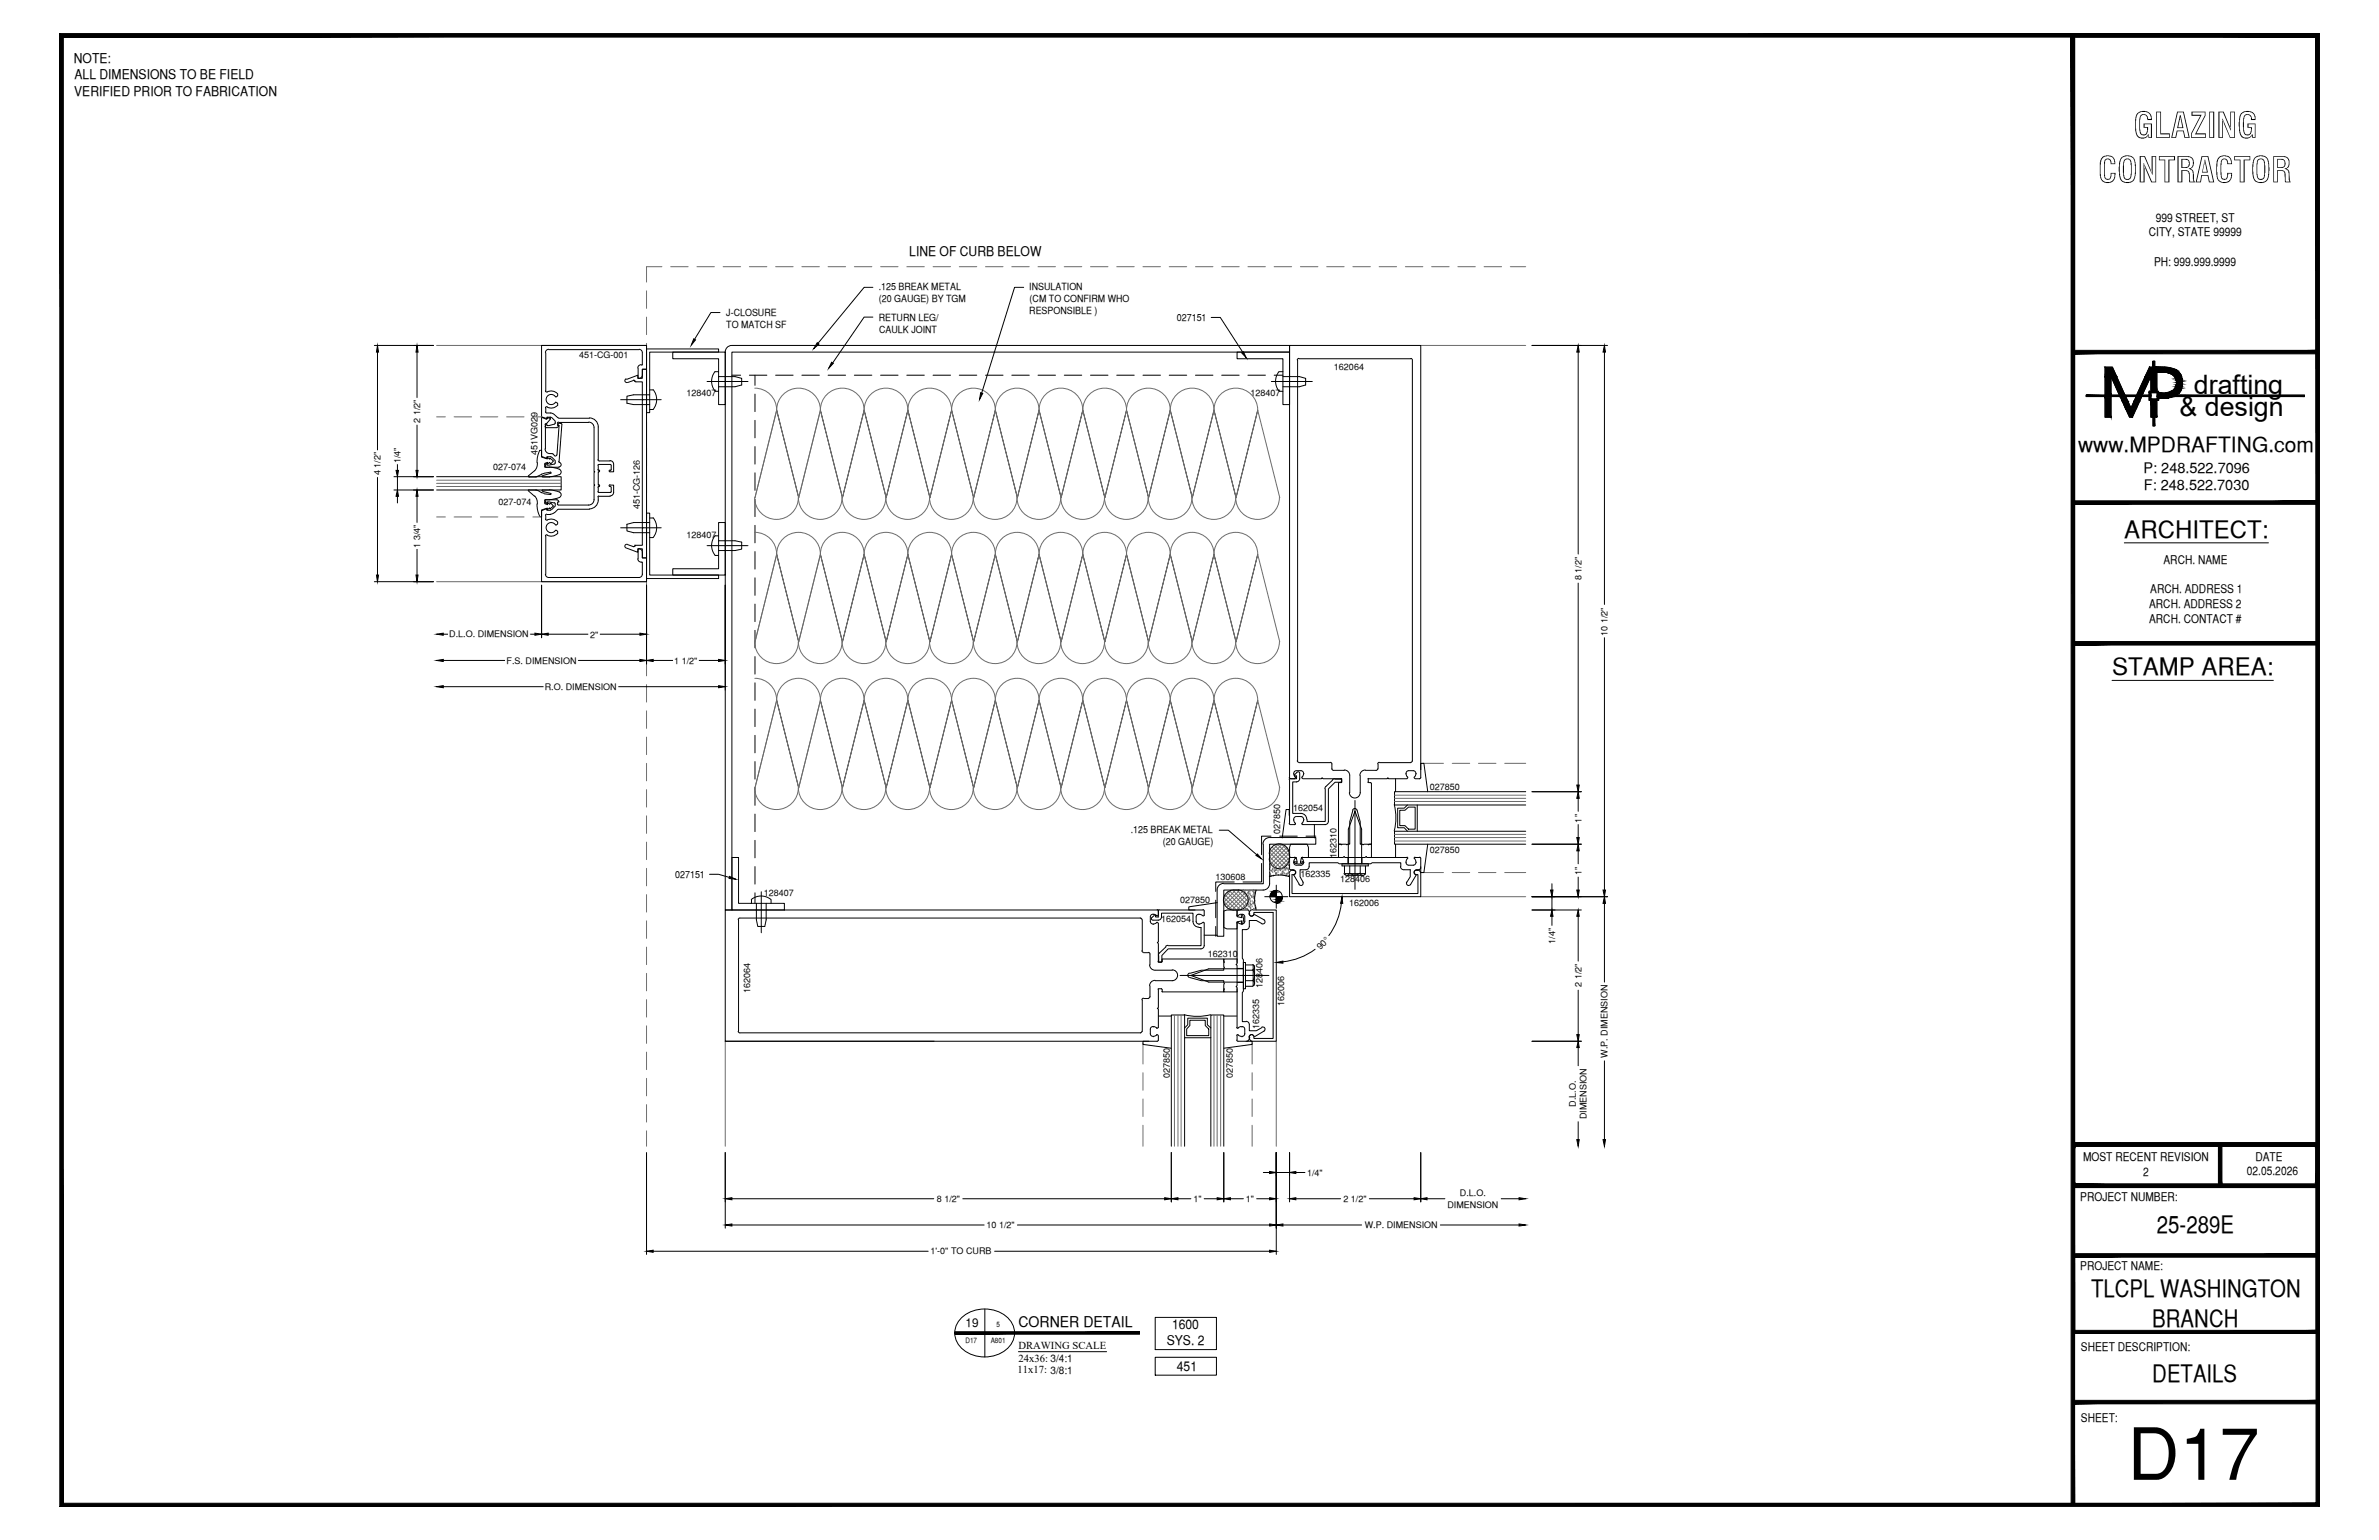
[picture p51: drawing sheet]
<svg xmlns="http://www.w3.org/2000/svg" width="432mm" height="279mm" viewBox="0 0 432 279" stroke-linecap="round" stroke-linejoin="round" font-family="sans-serif">
<defs><g id="words">
<text font-size="13.1" x="386.1" y="268.5">D17</text>
<g font-size="6.3">
<text x="387.2" y="25">GLAZING</text>
<text x="380.8" y="33.1">CONTRACTOR</text>
</g>
<g font-size="4.9">
<text x="398.2" y="71.5">drafting</text>
<text x="395.6" y="75.5">&amp; design</text>
</g>
<g font-size="4.4">
<text x="385.6" y="97.5">ARCHITECT:</text>
<text x="383.3" y="122.5">STAMP AREA:</text>
<text x="391.5" y="223.7">25-289E</text>
<text x="379.5" y="235.4">TLCPL WASHINGTON</text>
<text x="390.7" y="240.7">BRANCH</text>
<text x="390.7" y="250.7">DETAILS</text>
</g>
<text font-size="3.8" x="377.2" y="82">www.MPDRAFTING.com</text>
<text font-size="2.7" x="184.8" y="240.7">CORNER DETAIL</text>
<g font-size="2.6">
<text x="389.1" y="85.8">P: 248.522.7096</text>
<text x="389.1" y="89">F: 248.522.7030</text>
</g>
<g font-size="2.4">
<text x="13.4" y="11.4">NOTE:</text>
<text x="13.5" y="17.4">VERIFIED PRIOR TO FABRICATION</text>
<text x="13.5" y="14.4">ALL DIMENSIONS TO BE FIELD</text>
<text x="165" y="46.4">LINE OF CURB BELOW</text>
<text x="211.8" y="244.1">SYS. 2</text>
<text x="212.7" y="241.1">1600</text>
<text x="213.6" y="248.7">451</text>
</g>
<g font-size="2.2">
<text x="391.3" y="40.2">999 STREET, ST</text>
<text x="390" y="42.9">CITY, STATE 99999</text>
<text x="391" y="48.2">PH: 999.999.9999</text>
<text x="390.3" y="107.6">ARCH. ADDRESS 1</text>
<text x="392.7" y="102.3">ARCH. NAME</text>
<text x="390.1" y="110.3">ARCH. ADDRESS 2</text>
<text x="390.1" y="113">ARCH. CONTACT #</text>
<text x="378.1" y="210.6">MOST RECENT REVISION</text>
<text x="389" y="213.3">2</text>
<text x="407.8" y="213.2">02.05.2026</text>
<text x="409.4" y="210.6">DATE</text>
<text x="377.6" y="217.8">PROJECT NUMBER:</text>
<text x="377.6" y="230.4">PROJECT NAME:</text>
<text x="175.3" y="240.8">19</text>
<text x="377.7" y="245.2">SHEET DESCRIPTION:</text>
<text x="377.7" y="257.9">SHEET:</text>
</g>
<g font-size="1.9">
<text x="184.8" y="244.8">DRAWING SCALE</text>
<text x="184.7" y="249.2">11x17: 3/8:1</text>
<text x="184.8" y="247">24x36: 3/4:1</text>
</g>
<g font-size="1.8">
<text x="159.5" y="52.6">.125 BREAK METAL</text>
<text x="186.8" y="52.6">INSULATION</text>
<text x="131.8" y="57.3">J-CLOSURE</text>
<text x="131.8" y="59.6">TO MATCH SF</text>
<text x="159.5" y="58.2">RETURN LEG/</text>
<text x="159.5" y="54.8">(20 GAUGE) BY TGM</text>
<text x="186.8" y="57">RESPONSIBLE )</text>
<text x="186.9" y="54.8">(CM TO CONFIRM WHO</text>
<text x="213.6" y="58.2">027151</text>
<text x="159.6" y="60.4">CAULK JOINT</text>
<text x="205.2" y="151.1">.125 BREAK METAL</text>
<text x="211.1" y="153.3">(20 GAUGE)</text>
<text x="122.6" y="159.3">027151</text>
</g>
<g font-size="1.6">
<text x="105.1" y="65">451-CG-001</text>
<text x="124.6" y="71.8">128407</text>
<text x="226.9" y="71.8">128407</text>
<text x="242.1" y="67.1">162064</text>
<text x="76.3" y="76.7" transform="rotate(-90 76.3 76.7)">2 1/2&quot;</text>
<text x="97.5" y="82.5" transform="rotate(-90 97.5 82.5)">451VG029</text>
<text x="69.1" y="86.2" transform="rotate(-90 69.1 86.2)">4 1/2&quot;</text>
<text x="72.7" y="84" transform="rotate(-90 72.7 84)">1/4&quot;</text>
<text x="89.5" y="85.3">027-074</text>
<text x="90.5" y="91.7">027-074</text>
<text x="116.1" y="92.4" transform="rotate(-90 116.1 92.4)">451-CG-126</text>
<text x="76.3" y="99.4" transform="rotate(-90 76.3 99.4)">1 3/4&quot;</text>
<text x="124.6" y="97.6">128407</text>
<text x="287" y="105.3" transform="rotate(-90 287 105.3)">8 1/2&quot;</text>
<text x="81.5" y="115.6">D.L.O. DIMENSION</text>
<text x="107.1" y="115.7">2&quot;</text>
<text x="291.8" y="115.3" transform="rotate(-90 291.8 115.3)">10 1/2&quot;</text>
<text x="91.9" y="120.4">F.S. DIMENSION</text>
<text x="98.9" y="125.2">R.O. DIMENSION</text>
<text x="122.4" y="120.4">1 1/2&quot;</text>
<text x="259.5" y="143.3">027850</text>
<text x="234.7" y="147.1">162054</text>
<text x="287" y="149.2" transform="rotate(-90 287 149.2)">1&quot;</text>
<text x="232.3" y="151.3" transform="rotate(-90 232.3 151.3)">027850</text>
<text x="242.6" y="155.6" transform="rotate(-90 242.6 155.6)">162310</text>
<text x="259.5" y="154.7">027850</text>
<text x="220.6" y="159.7">130608</text>
<text x="236" y="159.2">162335</text>
<text x="243.3" y="160.1">128406</text>
<text x="287" y="158.8" transform="rotate(-90 287 158.8)">1&quot;</text>
<text x="138.6" y="162.6">128407</text>
<text x="210.8" y="167.3">162054</text>
<text x="214.2" y="163.9">027850</text>
<text x="244.9" y="164.3">162006</text>
<text x="219.2" y="173.7">162310</text>
<text x="239.6" y="172.4" transform="rotate(-45 239.6 172.4)">90°</text>
<text x="282.3" y="171.3" transform="rotate(-90 282.3 171.3)">1/4&quot;</text>
<text x="229.2" y="179.3" transform="rotate(-90 229.2 179.3)">128406</text>
<text x="287" y="179.1" transform="rotate(-90 287 179.1)">2 1/2&quot;</text>
<text x="136.1" y="180.2" transform="rotate(-90 136.1 180.2)">162064</text>
<text x="233.1" y="182.6" transform="rotate(-90 233.1 182.6)">162006</text>
<text x="228.5" y="186.7" transform="rotate(-90 228.5 186.7)">162335</text>
<text x="291.8" y="191.9" transform="rotate(-90 291.8 191.9)">W.P. DIMENSION</text>
<text x="212.3" y="195.5" transform="rotate(-90 212.3 195.5)">027850</text>
<text x="223.8" y="195.5" transform="rotate(-90 223.8 195.5)">027850</text>
<text x="286" y="200.8" transform="rotate(-90 286 200.8)">D.L.O.</text>
<text x="288" y="203.1" transform="rotate(-90 288 203.1)">DIMENSION</text>
<text x="237.2" y="213.3">1/4&quot;</text>
<text x="170.1" y="218.1">8 1/2&quot;</text>
<text x="216.6" y="218.1">1&quot;</text>
<text x="226.1" y="218.1">1&quot;</text>
<text x="243.8" y="218.1">2 1/2&quot;</text>
<text x="262.7" y="219.1">DIMENSION</text>
<text x="265" y="217">D.L.O.</text>
<text x="168.9" y="227.6">1'-0&quot; TO CURB</text>
<text x="179.1" y="222.8">10 1/2&quot;</text>
<text x="247.7" y="222.8">W.P. DIMENSION</text>
</g>
<g font-size="1.3">
<text x="175.3" y="243.7">D17</text>
<text x="179.8" y="243.7">A801</text>
<text x="180.8" y="240.8">5</text>
</g>
</g></defs>
<!-- layer: LIGHT_1 -->
<g fill="none" stroke="#6c6c6c" stroke-width=".18">
<path d="M117.3 52.8v3.1M117.3 57.5v3.2M120.1 48.4h-2.8v2.8M121.7 48.4h3.2M126.5 48.4h3.2M131.3 48.4h3.1M136 48.4h3.2M140.8 48.4h3.2M145.5 48.4h3.2M150.3 48.4h3.2M155.1 48.4h3.1M159.8 48.4h3.2"/>
<path d="M164.6 48.4h3.2M169.4 48.4h3.1M174.1 48.4h3.2M178.9 48.4h3.2M183.6 48.4h3.2M188.4 48.4h3.2M193.2 48.4h3.1M197.9 48.4h3.2M202.7 48.4h3.2M207.5 48.4h3.1M212.2 48.4h3.2M217 48.4h3.2"/>
<path d="M221.7 48.4h3.2M226.5 48.4h3.2M231.3 48.4h3.1M236 48.4h3.2M240.8 48.4h3.2M245.6 48.4h3.1M250.3 48.4h3.2M255.1 48.4h3.2M259.8 48.4h3.2M264.6 48.4h3.2M269.4 48.4h3.1M274.1 48.4h2.8"/>
<path d="M79.2 62.7h38.1v42.8h-38.1M79.2 75.6h1.6M82.4 75.6h3.2M87.2 75.6h3.2M91.9 75.6h3.2M96.7 75.6h1.6M117.3 62.3v3.2M117.3 67.1v3.1M117.3 71.8v3.2M117.3 76.6v3.2M257.9 62.7h19M79.2 93.8h1.6"/>
<path d="M82.4 93.8h3.2M87.2 93.8h3.2M91.9 93.8h3.2M96.7 93.8h1.6M117.3 81.3v3.2M117.3 86.1v3.2M117.3 90.9v3.1M117.3 95.6v3.2M117.3 100.4v3.2M117.3 105.2v3.1M117.3 109.9v3.2M117.3 114.7v3.2"/>
<path d="M117.3 119.4v3.2M117.3 124.2v3.2M117.3 129v3.1M117.3 133.7v3.2M117.3 138.5v3.2M258.3 138.5h3.7M263.6 138.5h3.2M268.4 138.5h3.1M273.1 138.5h3.8M117.3 143.3v3.1M117.3 148v3.2M117.3 152.8v3.2"/>
<path d="M117.3 157.5v3.2M258.3 158.3h3.7M263.6 158.3h3.2M268.4 158.3h3.1M273.1 158.3h3.8M117.3 162.3v3.2M117.3 167.1v3.1M117.3 171.8v3.2M117.3 176.6v3.2M257.9 162.7h19M117.3 181.4v3.1M117.3 186.1v3.2"/>
<path d="M117.3 190.9v3.2M117.3 195.6v3.2M131.6 188.9v19.1M207.5 189.3v3.7M207.5 194.6v3.2M207.5 199.4v3.2M227.3 189.3v3.7M227.3 194.6v3.2M227.3 199.4v3.2M231.6 188.9v19.1M117.3 200.4v3.2M117.3 205.2v2.8"/>
<path d="M207.5 204.2v3.8M227.3 204.2v3.8"/>
</g>
<!-- layer: FASTENERS -->
<g fill="none" stroke="#000" stroke-width=".18">
<path d="M112.6 72.5h7.4M117.9 71.6h-2.9l-1.2 .3v1.3l1.2 .2h2.9M117.9 70.7h.7M118.6 70.7a2.83 2.83 0 0 1 0 3.6h-.7M128.3 69.2h7.5M129.8 67.4h.6M129.8 71h.6M129.8 67.4a2.83 2.83 0 0 0 0 3.6M130.4 68.3h3l1.2 .3v1.2l-1.2 .4h-3M230.8 69.2h7.4M232.2 67.4a2.83 2.83 0 0 0 0 3.6M232.2 67.4h.7"/>
<path d="M232.2 71h.7M232.9 68.3h2.9l1.2 .3v1.2l-1.2 .4h-2.9M112.6 95.8h7.4M117.9 94.8h-2.9l-1.2 .3v1.2l1.2 .3h2.9M117.9 94h.7M118.6 93.9a2.83 2.83 0 0 1 0 3.6h-.7M128.3 99h7.5M130.4 98.1h3l1.2 .3v1.2l-1.2 .3h-3M130.4 97.2h-.6a2.83 2.83 0 0 0 0 3.6M129.8 100.8h.6M229 156.7v3.3h-3.4M230.7 151.7h-1.7v3.4"/>
<path d="M232.3 151.7h3.2M237 151.7h1.8M243.9 158.5a.54 .54 0 0 0 .5 .3 .54 .54 0 0 0 .5-.3M244 157.1v1.3M244.2 158.7v-.2h3.5v.2M244.5 158.8h2.9M244.7 155.6v1.1M244.7 156.7v-6.3l1.2-3.2 1.2 3.2v6.3M244.9 158.4a1.56 1.56 0 0 0 2 0M245 157.1v1.3M245.9 145.2v16.2M246.9 158.5a.54 .54 0 0 0 .5 .3 .54 .54 0 0 0 .5-.3"/>
<path d="M246.9 157.1v1.3M247.2 155.6v1.1M247.8 157.1v1.3M248.3 156.7v.4h-4.7M136.4 163.2a2.83 2.83 0 0 1 3.5 0M136.4 163.3v.6M137.3 163.9v3l.2 1.2h1.3l.3-1.2v-3M138.2 161.8v7.4M140 163.3v.6M214.2 177h16.1M220.7 163.3v3.2M220.7 168.1v1.8"/>
<path d="M224 160h-3.3v1.7M225.7 175.8h-6.3l-3.2 1.2 3.2 1.2h6.3M225.7 174.6h.4v4.8h-.4M226.1 178.9h1.3M226.1 175.1h1.3M226.1 176h1.3M226.1 177.9h1.3M227.4 177.9a.54 .54 0 0 1 .3 .5 .54 .54 0 0 1-.3 .5M227.4 175a.54 .54 0 0 1 .3 .5 .54 .54 0 0 1-.3 .5 1.56 1.56 0 0 1 0 1.9M227.6 175.2h-.1v3.6h.1M227.7 175.5v2.9"/>
</g>
<!-- layer: MEDIUM_2 -->
<g fill="none" stroke="#000" stroke-width=".18">
<path d="M132.8 68.1h1.6M136 68.1h3.2M137 68.1v1.8M137 71.5v3.2M137 76.3v3.1M140.8 68.1h3.2M145.5 68.1h3.2M150.3 68.1h3.2M155.1 68.1h3.1M159.8 68.1h3.2M164.6 68.1h3.2M169.4 68.1h3.1"/>
<path d="M174.1 68.1h3.2M178.9 68.1h3.2M183.6 68.1h3.2M188.4 68.1h3.2M193.2 68.1h3.1M197.9 68.1h3.2M202.7 68.1h3.2M207.5 68.1h3.1M212.2 68.1h3.2M217 68.1h3.2M221.7 68.1h3.2M224.5 63.9h9.6v9.5h-1.2v-8.3h-8.4z"/>
<path d="M226.5 68.1h3.2M231.3 68.1h1.6M137 81v3.2M137 85.8v3.2M137 90.6v3.1M137 95.3v3.2M137 100.1v3.2M137 104.8v3.2M137 109.6v3.2M137 114.4v3.1M137 119.1v3.2M137 123.9v3.2"/>
<path d="M137 128.7v3.1M137 133.4v3.2M137 138.2v3.2M132.8 155.6h1.2v8.3h8.4v1.2h-9.6zM137 142.9v3.2M137 147.7v3.2M137 152.5v3.1M137 157.2v3.2M229.2 153.1a1.17 1.17 0 0 1 1.2-1.1h8.4v1.2h-8.4v7.1M229.3 153.2v7.1h-7.2M137 162v1.9M209.5 166.1l-.5 .5 .1 .3a1.72 1.72 0 0 0 1.5-.1l.2-.5v-.6h5.7v1.5"/>
<path d="M210.2 165.3v1.1h-.5v-.3l-.2-.1M210.2 174.3l.3 .3M210.3 173.4v1M210.4 165l-.2 .3M210.4 172.9l-.2 .4M210.4 165.1h8M210.9 174.3l-.1 .2-.3 .1M211.6 171.8l-1.2 1.1M212 171.5l-.4 .2M216.5 167.2a1.05 1.05 0 0 0 1.1 1M217.1 167.2l.1 .2 .4 .2M217.6 165.9l-.4 .2-.1 1.1"/>
<path d="M217.6 168.3h.4M217.6 167.7h.1M217.6 165.9h.1M217.6 165.9l.7 .2M218 172.1h-6l-1.1 1.3v1M218.3 167.4l-.7 .2M218.3 167.4l.2-.1 .1 .2M218.3 165l.3 .3M218.6 165.3l-.1 .8h-.2M222.1 160.3a1.17 1.17 0 0 0-1.2 1.1M230.4 160.3a1.18 1.18 0 0 1-1.1 1.2h-7.2v8.4h-1.2v-8.4M184.8 245.2h16.1"/>
</g>
<!-- layer: BRAKE METAL -->
<path d="M117.3 63.3h13.1v.6h-12.5v11h-.6zM122.1 63.9h9.5v9.5h-1.2v-8.3h-8.3zM132.8 62.7a1.17 1.17 0 0 0-1.2 1.1M132.8 62.7h101.3v1.2h-101.3v101.2h-1.2v-101.2M117.3 93.1h.6v11.2h12.5v.7h-13.1zM130.4 94.8h1.2v9.5h-9.5v-1.1h8.3z" fill="none" stroke="#000" stroke-width=".18"/>
<!-- layer: R-SWTS-DET1 -->
<path d="M243.6 156.7h4.7M224.5 175.7h1.2M224.5 178.2h1.2M225.7 174.6v4.8M131.6 188.9h37.9" fill="none" stroke="#000" stroke-width=".18"/>
<!-- layer: GASKETS -->
<g fill="none" stroke="#000" stroke-width=".18">
<path d="M95.9 86.3v.2l.1 .1h1.3M96 89.2l1 .8M96 88.8l-.1 .1v.2M96.1 88.9h1.2M97 85.4l-1.1 .9M97 90a1.81 1.81 0 0 1 .5 1.5M97.3 88.9l.4 .2M97.5 91.5v.9l.5 1.3M97.5 83.9v-.9l.3-.9 .2-.4h.3v1.2l1 .3 .1-.2 .4 .3v-.2l.7 .5-.6 .6-.1-.3-.4 .3v-.3l-.5 .2v.7h.9M97.5 83.9a1.81 1.81 0 0 1-.5 1.5M97.7 86.3l-.4 .2M97.7 89l.6 .4"/>
<path d="M98.3 89.3l.5 .2M98.4 86.3l.1 .2M98.5 89.2l1.5 .3M98.5 86.6h1.3M98.8 85.9l-1.1 .5M98.8 89.6l1.1 .1M99.7 84.7l1.5 .3a.66 .66 0 0 1 .6 .8l-.7 .4-1.4 .3M99.8 90.7h-.9v.7l.5 .2v-.4l.4 .3 .1-.3 .6 .6-.7 .5v-.2l-.4 .4-.1-.3-1 .3v1.3l-.3-.1M99.8 88.9h-1.3l-.1 .2M99.8 88.9l1.8 .4M99.9 85.7l.1 .1M99.9 85.7l-1.1 .2"/>
<path d="M100 89.6l-.1 .1M100 85.9l-1.5 .4M101.5 89.3a.54 .54 0 0 1 .4 .5 .54 .54 0 0 1-.4 .5l-1.8 .4M257.9 139.6v-1.1h.5l.7 5.1M234 148v-1.1h-.6l-.7 5.1M234.9 156.6l.9 .2 .7-.2M236.4 156.3l.1 .1v.1M236.5 156.3l-.5 .2 .2-.9h1.3v-1.9l-.3-.5h-2.9l-.2 .5v1.9h1.2l.2 .9-.5-.2-.1 .1 .1 .1M238.6 149.6v2.4M243.5 153.2h-.5v2.4h.5M248.3 153.2h.6v2.4h-.6M253.3 141.3v2.3"/>
<path d="M253.3 153.2v2.4M259.1 153.2l-.7 5.1h-.5v-1.1M218.6 169.7h2.3M220.9 163.8l-5.1 .7v.6h1.1M222.1 174.6v-.6h2.4v.6M222.1 179.4v.6h2.4v-.6M225.3 166.1l.1 .4-.9-.2v-1.2h-1.8l-.6 .2v3l.6 .2h1.8v-1.2l.9-.2-.1 .4M225.3 167.5l.1 .1 .1-.1M225.5 166l-.1-.1-.1 .1M225.6 166.1l.1 .7-.1 .8M208.5 188.9h-1v.6l5.1 .7M210.2 184.3h2.4"/>
<path d="M222.1 184.3h2.4M226.2 188.9h1.1v.6l-5.2 .7"/>
</g>
<!-- layer: Extrusions -->
<g fill="none" stroke="#000" stroke-width=".18">
<path d="M235.5 65.3v72.7M235.7 65l-.2 .3M235.8 65.1h20.3M256.1 65l.2 .3M256.3 65.3v72.7l-.2 .3M235.5 138l.2 .3M235.8 138.4h5.7M241.5 138.3l.2 .3M241.7 138.6v.9M241.7 139.5l.3 .3M242.1 139.8h1.9M244 139.7a.98 .98 0 0 1 1 1"/>
<path d="M247.8 139.7a.98 .98 0 0 0-1 1M250.1 139.5l-.3 .3h-2M250.1 138.6v.9M250.3 138.3l-.2 .3M250.4 138.4h5.7M256.5 139.8l.2 .1 .3 .4M256.5 139.8l-1.1 .1-.2 .4M234 141.1l.2 .2h.8M234.1 141.1v-78.4h23.8v78.4l-.2 .2M234.1 158.5v4.2h23.8v-4.2M234.6 157.9a.6 .6 0 0 0-.6 .6M234.6 157.9h.2"/>
<path d="M234.8 157.9a.41 .41 0 0 1 .4 .4 .41 .41 0 0 1-.4 .4M234.8 140.4l.3 .6M234.8 140.3l.3-.4 1.1-.1 .3 .3 .1 .2M235.1 141v.1l-.1 .1M236.3 141v.1l.1 .1M236.5 141.3h3.3l.2-.2 .2 .2h3.3M236.6 140.4l-.3 .6M236.7 140.3v.1M243 142.1v11.1h.3l.2 .1 .1-.1h.7l.2 .1 .1-.1h.4v-4.1l.6-2.1M243 142v.1M243.4 141.2l.1 .1M243.5 141.9l-.4 .1"/>
<path d="M243.5 141.4v.5M244.9 143.8a.98 .98 0 0 0 1 1 .98 .98 0 0 0 1-1M245 140.7v3.1M245.5 147a.41 .41 0 0 1 .4-.3 .41 .41 0 0 1 .4 .3M246.9 140.7v3.1M248.3 141.9l.5 .1M248.3 141.4v.5M248.4 141.2l-.1 .1M248.4 141.3h3.4l.1-.2 .1 .2h3.4M248.8 142l.1 .1M248.9 142.1v11.1h-.4l-.1 .1-.2-.1h-.6l-.2 .1-.1-.1h-.4v-4.1l-.6-2.1M255.2 140.4l.3 .6"/>
<path d="M255.5 141v.1l-.1 .1M256.7 141v.1l.1 .1M256.9 141.3h.8M257 140.4l-.3 .6M257 140.3v.1M257.1 157.9a.41 .41 0 0 0-.4 .4 .41 .41 0 0 0 .4 .4h.3v3.4h-22.9v-3.4h.3M257.1 157.9h.2M257.3 157.9a.6 .6 0 0 1 .6 .6M134 166.9v20.2M134.3 166.6l-.3 .2M134.3 166.6h72.7M207 166.6l.3 .2"/>
<path d="M207.3 172.5l.2 .3M207.3 166.9v5.6M207.6 172.8h.9M208.4 172.8l.3 .3M208.7 175a.98 .98 0 0 0 .9 1M208.7 173.1v2M208.7 178.9v1.9M208.8 167.2l.2 .4h.3M209.3 165.9l-.4 .2-.1 1.1M209.3 167.7h.1M209.3 165.9h.1M209.3 165.9l.6 .2"/>
<path d="M209.6 177.9a.98 .98 0 0 0-.9 .9M209.7 176h3.1M209.9 167.4l.2-.1 .1 .2M209.9 167.4l-.6 .2M210 165l.2 .3M210.1 165.1h-78.5v23.8h78.5l.1-.2M210.2 174.5l.1 .1M210.2 166l-.1 .2-.2-.1M210.2 167.5v3.4l-.1 .1 .1 .2v3.3M210.2 179.5v3.3l-.1 .1 .1 .2v3.3M210.2 165.3v.8M210.3 179.4l-.1 .1"/>
<path d="M210.3 174.6h.5M210.3 179.4h.5M210.8 179.4l.1 .1M210.9 174.5l-.1 .1M210.9 174.1l.1-.1h11.1l.1 .6-.1 .1v.7l.1 .1-.1 .1v.4h-4l-2.1 .6M210.9 174.1v.4M210.9 179.5v.4M212.8 176a.98 .98 0 0 1 .9 .9 .98 .98 0 0 1-.9 1h-3.1M215.9 176.5a.41 .41 0 0 0-.3 .4 .41 .41 0 0 0 .3 .4M216 177.4l2.1 .5h4v.4l.1 .1-.1 .2v.7l.1 .2-.1 .1v.4h-11.1l-.1-.1M226.8 165.8a.41 .41 0 0 0 .4 .4 .41 .41 0 0 0 .4-.3v-.4h3.5v22.9h-3.5a.46 .46 0 0 0-.2-.6 .46 .46 0 0 0-.6 .1v.2M226.8 165.7v.2"/>
<path d="M227.4 165a.6 .6 0 0 0-.6 .6M227.4 165.1h4.2v23.8h-4.2a.6 .6 0 0 1-.6-.6M134 187.1l.3 .3M134.3 187.4h72.7M207.3 187.1l-.3 .3M207.3 181.4v5.7M207.5 181.1l-.2 .3M207.6 181.2h.9M208.7 180.8l-.3 .3M208.8 186.8v.8M208.8 187.5l.2 .5h.3M209.3 186.2l-.3 .1-.2 .4"/>
<path d="M209.3 188.1h.1M209.3 186.3h.1M209.3 186.2l.6 .3M209.9 187.8l.2-.1 .1 .2M209.9 187.8l-.6 .2M210.2 186.4l-.1 .2-.2-.1M210.2 187.9v.8M226.8 188.2v.1"/>
</g>
<!-- layer: COMPONENTS2 -->
<g fill="none" stroke="#000" stroke-width=".18">
<path d="M98.4 75.8l-.1 .1v6.9l1 .4v-.3h.6M98.4 75.8l.8 .3M99.4 75.9l-.2 .1M99.4 75.9h.1M99.4 75.8h.4M99.8 75.9h.1M99.8 76.1h.1M99.8 76.1l-.8 1v4.4M99.9 75.9v.2M101.3 77.1v.1M101.3 77.2h.2l-.4 5.3M101.6 76.8l-.3 .3"/>
<path d="M101.6 76.8h.2M101.8 76.8l.2 .2-.5 6.8M113.6 68.7a.35 .35 0 0 0-.2 .5 .35 .35 0 0 0 .5 .2M113.7 68.8l2.1-.7v.5h.8v-1.6h.7v34.2h-.7v-1.6h-.8v.6l-2.1-.8M114.9 69l.3 .1M115 69l-1.1 .4M115.2 69.1l.2 .2M115.3 69.2h.1M115.4 69.3h1.2v3.1l.1 .1-.1 .1v23l.1 .2h-.1v3.1h-1.2M98.9 81.4a.86 .86 0 0 0 .9 .9M98.9 84.6l.3 .2M99 84.3v.3"/>
<path d="M99.2 84.1l-.3 .2M99.2 84.8h2.3M99.8 82.3l.5 .1M99.9 82.9h.2M100.1 82.9l.7 .7-.1 .5-1.1 .3h-.3l-.1-.3M100.4 82.4l.4 .3 .2-.2M101.4 83.7l.2 .2M101.6 83.9a.41 .41 0 0 1 .2 .5 .41 .41 0 0 1-.4 .3M113.9 98.8a.35 .35 0 0 0-.5 .2 .35 .35 0 0 0 .2 .4M113.9 98.8l1.1 .4M115.2 99l-.2 .2M115.3 99.1h.1"/>
<path d="M115.4 98.9l-.1 .1M234 157.5l.3 .3M234.1 141.5v7.9M234.1 155.8v1.7M234.2 141.2l-.2 .2M234.2 155.5l-.2 .2M234.3 155.6h.7M234.3 157.8a.61 .61 0 0 1 .8 .4l-.1 .4-.2 .1M234.8 148.7v.1M234.8 156.4v.1M234.8 158.7l1 1.8M234.8 148.6l.1-.2a1.42 1.42 0 0 1 1.5-.2l.2 .4"/>
<path d="M234.8 156.5l.1 .2a1.42 1.42 0 0 0 1.5 .2l.2-.4M234.8 148.7l.3 .7M235 155.5l.1 .2-.3 .7M235.1 149.3v.2l-.1 .1h-.7l-.3-.2M235.1 140.8h.2v.5h-1M235.4 140.1l-.4 .5 .1 .2M235.4 140.1l.3-.1 .2 .3M235.9 140.3v1M235.9 141.3a.6 .6 0 0 1-.6 .6h-.7v5.7h1.6a1.05 1.05 0 0 1 1 1M236.3 149.3v.2l.1 .1h4.1M236.3 155.8l.3 .6M236.4 155.5l-.1 .1v.2"/>
<path d="M236.5 155.6h7.3l.2-.2 .1 .2h3.7l.2-.2 .1 .2h7.3M236.6 148.7l-.3 .7M236.7 148.7v.1M236.7 156.4v.1M237 157.8h-1v1.3l.5 1M237.6 157.2a.6 .6 0 0 1-.6 .6M237.6 157.2v-.7h5.2l.3 .2h2.7l.1-.1 .2 .1h2.7l.2-.2h5.3v.7M240.5 143.1v5.9h-3.3v-.3M240.7 142.7l-.2 .4M241.9 141.5l-1.2 1.2M242.3 141.3l-.4 .2M242.3 141.4h1"/>
<path d="M243.3 141.3l.2 .2v.4h-.2M243.3 141.9h-1l-1.2 1.2v5.9a.6 .6 0 0 1-.6 .6M254.2 157.2a.6 .6 0 0 0 .6 .6M254.8 157.8h1.2v1.3l-.7 1M255.2 156.4v.1M255.2 156.5l.2 .4 1.1 .1M255.4 155.5l.1 .2-.3 .7M256.7 155.8l.3 .6M256.8 155.5l-.1 .1v.2M256.9 155.6h.8M257 156.5l-.3 .4-.2 .1M257 158.7l-1 1.8"/>
<path d="M257 156.4v.1M257.1 157.8a.48 .48 0 0 0-.4 .4 .48 .48 0 0 0 .3 .5M257.2 157.8h.4M257.7 155.5l.2 .2M257.8 157.5l-.3 .3M257.9 155.8v1.7M218 168.3v3.3h-6M218.6 167.5v4a.6 .6 0 0 1-.6 .6M224.5 166l.1 .2 .1-.1M224.5 167.5v7.3l-.2 .2 .2 .1v3.7l-.2 .2 .2 .1v7.3M224.5 165.3v.8M224.7 165l-.2 .3"/>
<path d="M224.7 167.4l.6 .2M224.7 165.1h1.7M224.7 167.4l-.1-.1-.1 .2M225.3 165.9l-.6 .2M225.4 165.9h.1M225.4 167.7h.1M225.5 165.9l.4 .2v1.1M225.9 167.2l-.2 .4h-.2M226.2 168.7h-.7v5.2l.2 .2v2.7l-.1 .2 .1 .1v2.7l-.2 .3v5.3h.7M226.4 165l.3 .3M226.7 165.7a.48 .48 0 0 0 .4 .5 .48 .48 0 0 0 .5-.3M226.8 165.4v.3"/>
<path d="M227.7 165.9l1.7 1M229 167.6l-1-.6h-1.2v1.1a.6 .6 0 0 1-.6 .6M229.4 166.9a.41 .41 0 0 1 .2 .5 .41 .41 0 0 1-.6 .2M236.5 160a.41 .41 0 0 1-.2 .6 .41 .41 0 0 1-.5-.2M255.3 160a.41 .41 0 0 0 .2 .6 .41 .41 0 0 0 .5-.2M224.5 188.7l.2 .2M224.5 186.4l.1 .2 .1-.1M224.5 187.9v.8M224.7 187.8l.6 .2M224.7 188.9h1.7M224.7 187.8l-.1-.1-.1 .2M225.3 186.2l-.6 .3"/>
<path d="M225.4 186.3h.1M225.4 188.1h.1M225.5 186.2l.4 .3v.2M225.9 187.5l-.2 .5h-.2M225.9 186.8v.8M226.2 185.3a.6 .6 0 0 1 .6 .6v1.1h1.2l1-.6M226.7 188.6l-.3 .2M226.8 188.2v.4M227.6 188a.48 .48 0 0 0-.5-.3 .48 .48 0 0 0-.4 .5M229 186.4a.41 .41 0 0 1 .6 .1 .41 .41 0 0 1-.2 .6l-1.7 1"/>
</g>
<!-- layer: R-SWTS-DET2 -->
<path d="M243.6 156.7v.4" fill="none" stroke="#000" stroke-width=".18"/>
<!-- layer: SYMBOLS -->
<g fill="#000" stroke="#000" stroke-width=".18">
<path d="M231.5 161.6h.1zM231.6 163.8h.4z"/>
<path d="M231.5 161.6l.1 .1zM231.3 161.7h.3z"/>
<path d="M231.3 161.7h.3zM231.1 161.7h.5z"/>
<path d="M231.1 161.7l.5 .2v-.2zM231.1 161.7l.5 .2h-.7z"/>
<path d="M230.9 161.9l.7 .1v-.1zM230.9 161.9l.7 .1h-.8z"/>
<path d="M230.8 162l.8 .1v-.1zM230.8 162l.8 .1h-.9z"/>
<path d="M230.7 162.1l.9 .2v-.2zM230.7 162.1l.9 .2h-1z"/>
<path d="M230.6 162.3l1 .2v-.2zM230.6 162.3l1 .2h-1z"/>
<path d="M230.6 162.5l1 .2v-.2zM230.6 162.5l1 .2h-1.1z"/>
<path d="M231.6 163.8h.2zM231.6 163.8h.2z"/>
<path d="M231.6 163.6l.4 .2 .2-.2zM231.6 163.6l.4 .2h-.4z"/>
<path d="M231.6 163.6h.7zM231.6 163.6h.6z"/>
<path d="M231.6 163.4l.7 .2 .2-.2zM231.6 163.4l.7 .2h-.7z"/>
<path d="M231.6 163.3l.9 .1 .1-.1zM231.6 163.3l.9 .1h-.9z"/>
<path d="M231.6 162.9l1.1 .2v-.2zM231.6 162.9l1.1 .2h-1.1z"/>
<path d="M231.6 163.1l1 .2 .1-.2zM231.6 163.1l1 .2h-1z"/>
<path d="M231.6 162.7l1.1 .2 .1-.2zM231.6 162.7l1.1 .2h-1.1z"/>
<path d="M173.4 241.6v.5l33.4-.5zM173.4 242.1l33.4-.5v.5z"/>
</g>
<g fill="none" stroke="#000" stroke-width=".18">
<path d="M229.6 162.7h4.1M231.6 160.6v4.2M174.6 239a6.3 6.3 0 0 1 8.8 .6 3.9 3.9 0 0 1-1.9 6 6 6 0 0 1-7.9-2.2 3.7 3.7 0 0 1 1-4.4zM178.8 237.5v8.7"/>
<circle cx="231.6" cy="162.7" r="1.11"/>
</g>
<!-- layer: S-DIM -->
<path d="M238.7 172.2a11.9 11.9 0 0 1-5.9 2.3M243.5 163.8a11.9 11.9 0 0 1-2.3 5.9" fill="none" stroke="#000" stroke-width=".18"/>
<path d="M231.6 174.6l1.3-.2v.4zM243.6 162.7l.1 1.2h-.4z" fill="#000" stroke="#000" stroke-width=".18"/>
<!-- layer: GLASS -->
<path d="M79.2 86.5h22.7v2.4h-22.7M253.1 146l.3 2-.1 1.4-.2 1.4M276.9 143.6h-23.8v2.4h23.8M276.9 150.8h-23.8v2.4h23.8M214.9 184.1l1.4 .2 1.4 .1 2-.3M212.6 208v-23.9h2.4v23.9M219.8 208v-23.9h2.3v23.9" fill="none" stroke="#000" stroke-width=".18"/>
<g fill="none" stroke="#6c6c6c" stroke-width=".18">
<path d="M79.2 88.3h22.7M79.2 87.1h22.7M79.2 87.7h22.7M253.1 144.8h23.8M253.1 152h23.8M253.1 152.6h23.8M253.1 144.3h23.8M253.1 145.4h23.8M253.1 151.4h23.8M213.2 184.1v23.9M213.8 184.1v23.9M214.4 184.1v23.9"/>
<path d="M220.3 184.1v23.9M220.9 184.1v23.9M221.6 184.1v23.9"/>
</g>
<!-- layer: MEDIUM_1 -->
<g fill="none" stroke="#000" stroke-width=".18">
<path d="M230.4 154.9a1.81 1.81 0 0 1 1.8-1.8 1.81 1.81 0 0 1 1.8 1.8M230.4 155.8a1.81 1.81 0 0 0 1.8 1.8 1.81 1.81 0 0 0 1.8-1.8M230.4 159l1.8-.3 1.8 .3M230.4 154.9v.9M234.1 154.9v.9M254.1 147h.9l.7-.6h1.2v4h-1.2l-.7-.6h-.9zM255.5 146l-.6 .6h-1.2v3.6h1.2l.6 .6M257.2 146v4.8M224.8 161.5a1.81 1.81 0 0 1 1.8 1.8 1.81 1.81 0 0 1-1.8 1.8M224.8 161.5a2.11 2.11 0 0 0-2.7 1.3 1.81 1.81 0 0 0 1.8 2.3h.9M228 161.5l-.3 1.8 .3 1.8M215 186.5l.6-.6v-1.2h3.5v1.2l.7 .6"/>
<path d="M215 188.3h4.8M216 185.1h2.8v1l.6 .6v1.2h-4v-1.2l.6-.6z"/>
</g>
<!-- layer: SURROUNDING CONDITIONS -->
<g fill="none" stroke="#6c6c6c" stroke-width=".18">
<path d="M137 70.4a4 4 0 0 1 4 4 4 4 0 0 1 3.9-4 4 4 0 0 1 4 4 4 4 0 0 1 4-4 4 4 0 0 1 3.9 4 4 4 0 0 1 4-4 4 4 0 0 1 4 4 4 4 0 0 1 4-4 4 4 0 0 1 3.9 4 4 4 0 0 1 4-4 4 4 0 0 1 4 4 4 4 0 0 1 3.9-4 4 4 0 0 1 4 4 4 4 0 0 1 4-4 4 4 0 0 1 3.9 4 4 4 0 0 1 4-4 4 4 0 0 1 4 4 4 4 0 0 1 3.9-4 4 4 0 0 1 4 4 4 4 0 0 1 4-4 4 4 0 0 1 3.9 4 4 4 0 0 1 4-4 4 4 0 0 1 4 4M141 74.4l4 15.9-4-15.9M141 74.4l-4 15.9M148.9 74.4l4 15.9-4-15.9M148.9 74.4l-3.9 15.9M156.8 74.4l4 15.9-4-15.9M164.8 74.4l4 15.9-4-15.9M172.7 74.4l4 15.9-4-15.9M180.7 74.4l4 15.9-4-15.9M188.6 74.4l4 15.9-4-15.9M196.5 74.4l4 15.9-4-15.9M204.5 74.4l4 15.9-4-15.9"/>
<path d="M212.4 74.4l4 15.9-4-15.9M220.3 74.4l4 15.9-4-15.9M228.3 74.4l4 15.9M137 90.3a4 4 0 0 0 3.9 3.9 4 4 0 0 0 4-3.9 4 4 0 0 0 4 3.9 4 4 0 0 0 3.9-3.9 4 4 0 0 0 4 3.9 4 4 0 0 0 4-3.9 4 4 0 0 0 4 3.9 4 4 0 0 0 3.9-3.9 4 4 0 0 0 4 3.9 4 4 0 0 0 4-3.9 4 4 0 0 0 3.9 3.9 4 4 0 0 0 4-3.9 4 4 0 0 0 4 3.9 4 4 0 0 0 3.9-3.9 4 4 0 0 0 4 3.9 4 4 0 0 0 4-3.9 4 4 0 0 0 3.9 3.9 4 4 0 0 0 4-3.9 4 4 0 0 0 4 3.9 4 4 0 0 0 3.9-3.9 4 4 0 0 0 4 3.9 4 4 0 0 0 4-3.9 4 4 0 0 0 4 3.9 4 4 0 0 0 3.9-3.9M137 96.6a4 4 0 0 1 4 4 4 4 0 0 1 3.9-4 4 4 0 0 1 4 4 4 4 0 0 1 4-4 4 4 0 0 1 3.9 4 4 4 0 0 1 4-4 4 4 0 0 1 4 4 4 4 0 0 1 4-4 4 4 0 0 1 3.9 4 4 4 0 0 1 4-4 4 4 0 0 1 4 4 4 4 0 0 1 3.9-4 4 4 0 0 1 4 4 4 4 0 0 1 4-4 4 4 0 0 1 3.9 4 4 4 0 0 1 4-4 4 4 0 0 1 4 4 4 4 0 0 1 3.9-4 4 4 0 0 1 4 4 4 4 0 0 1 4-4 4 4 0 0 1 3.9 4 4 4 0 0 1 4-4 4 4 0 0 1 4 4M152.9 90.3l3.9-15.9-3.9 15.9M160.8 90.3l4-15.9-4 15.9M168.8 90.3l3.9-15.9-3.9 15.9M176.7 90.3l4-15.9-4 15.9M184.7 90.3l3.9-15.9-3.9 15.9M192.6 90.3l3.9-15.9-3.9 15.9M200.5 90.3l4-15.9-4 15.9"/>
<path d="M208.5 90.3l3.9-15.9-3.9 15.9M216.4 90.3l3.9-15.9-3.9 15.9M224.3 90.3l4-15.9-4 15.9M137 116.4a4 4 0 0 0 3.9 4 4 4 0 0 0 4-4 4 4 0 0 0 4 4 4 4 0 0 0 3.9-4 4 4 0 0 0 4 4 4 4 0 0 0 4-4 4 4 0 0 0 4 4 4 4 0 0 0 3.9-4 4 4 0 0 0 4 4 4 4 0 0 0 4-4 4 4 0 0 0 3.9 4 4 4 0 0 0 4-4 4 4 0 0 0 4 4 4 4 0 0 0 3.9-4 4 4 0 0 0 4 4 4 4 0 0 0 4-4 4 4 0 0 0 3.9 4 4 4 0 0 0 4-4 4 4 0 0 0 4 4 4 4 0 0 0 3.9-4 4 4 0 0 0 4 4 4 4 0 0 0 4-4 4 4 0 0 0 4 4 4 4 0 0 0 3.9-4M141 100.6l4 15.9-4-15.9M141 100.6l-4 15.9M148.9 100.6l4 15.9-4-15.9M148.9 100.6l-3.9 15.9M152.9 116.5l3.9-15.9-3.9 15.9M156.8 100.6l4 15.9-4-15.9M160.8 116.5l4-15.9-4 15.9M164.8 100.6l4 15.9-4-15.9"/>
<path d="M168.8 116.5l3.9-15.9-3.9 15.9M172.7 100.6l4 15.9-4-15.9M176.7 116.5l4-15.9-4 15.9M180.7 100.6l4 15.9-4-15.9M184.7 116.5l3.9-15.9-3.9 15.9M188.6 100.6l4 15.9-4-15.9M192.6 116.5l3.9-15.9-3.9 15.9M196.5 100.6l4 15.9-4-15.9M200.5 116.5l4-15.9-4 15.9M204.5 100.6l4 15.9-4-15.9M208.5 116.5l3.9-15.9-3.9 15.9M212.4 100.6l4 15.9-4-15.9"/>
<path d="M216.4 116.5l3.9-15.9-3.9 15.9M220.3 100.6l4 15.9-4-15.9M224.3 116.5l4-15.9-4 15.9M228.3 100.6l4 15.9M137 123.1a4 4 0 0 1 4 3.9M141 127.1l4 15.8-4-15.8M141 127.1l-4 15.8M141 127a4 4 0 0 1 3.9-3.9 4 4 0 0 1 4 3.9M148.9 127.1l4 15.8-4-15.8M148.9 127.1l-3.9 15.8M148.9 127a4 4 0 0 1 4-3.9 4 4 0 0 1 3.9 3.9M156.8 127.1l4 15.8-4-15.8"/>
<path d="M156.8 127a4 4 0 0 1 4-3.9 4 4 0 0 1 4 3.9M164.8 127.1l4 15.8-4-15.8M164.8 127a4 4 0 0 1 4-3.9 4 4 0 0 1 3.9 3.9M172.7 127.1l4 15.8-4-15.8M172.7 127a4 4 0 0 1 4-3.9 4 4 0 0 1 4 3.9M180.7 127.1l4 15.8-4-15.8M180.7 127a4 4 0 0 1 3.9-3.9 4 4 0 0 1 4 3.9M188.6 127.1l4 15.8-4-15.8M188.6 127a4 4 0 0 1 4-3.9 4 4 0 0 1 3.9 3.9M196.5 127.1l4 15.8-4-15.8M196.5 127a4 4 0 0 1 4-3.9 4 4 0 0 1 4 3.9M204.5 127.1l4 15.8-4-15.8"/>
<path d="M204.5 127a4 4 0 0 1 3.9-3.9 4 4 0 0 1 4 3.9M212.4 127a4 4 0 0 1 4-3.9 4 4 0 0 1 3.9 3.9M212.4 127.1l4 15.8-4-15.8M220.3 127a4 4 0 0 1 4-3.9 4 4 0 0 1 4 3.9l4 15.9M220.3 127.1l4 15.8-4-15.8M137 142.9a4 4 0 0 0 3.9 4 4 4 0 0 0 4-4 4 4 0 0 0 4 4 4 4 0 0 0 3.9-4 4 4 0 0 0 4 4 4 4 0 0 0 4-4 4 4 0 0 0 4 4 4 4 0 0 0 3.9-4 4 4 0 0 0 4 4 4 4 0 0 0 4-4 4 4 0 0 0 3.9 4 4 4 0 0 0 4-4 4 4 0 0 0 4 4 4 4 0 0 0 3.9-4 4 4 0 0 0 4 4 4 4 0 0 0 4-4 4 4 0 0 0 3.9 4 4 4 0 0 0 4-4 4 4 0 0 0 4 4 4 4 0 0 0 3.9-4 4 4 0 0 0 4 4 4 4 0 0 0 4-4 4 4 0 0 0 4 4 4 4 0 0 0 3.9-4M152.9 142.9l3.9-15.8-3.9 15.8M160.8 142.9l4-15.8-4 15.8M168.8 142.9l3.9-15.8-3.9 15.8M176.7 142.9l4-15.8-4 15.8M184.7 142.9l3.9-15.8-3.9 15.8M192.6 142.9l3.9-15.8-3.9 15.8"/>
<path d="M200.5 142.9l4-15.8-4 15.8M208.5 142.9l3.9-15.8-3.9 15.8M216.4 142.9l3.9-15.8-3.9 15.8M224.3 142.9l4-15.8-4 15.8M230.5 156.2l1.4 1.4M230.6 154.2l3 2.8M230.9 153.7l3 2.9M231.4 153.4l2.6 2.6M231.9 153.2l2.2 2.1M232 153.2l-1.5 1.5 2.7 2.7M233.2 153.4l-2.7 2.7M233.6 153.8l-2.9 2.9"/>
<path d="M233.9 154.2l-2.9 2.9M233.9 156.3l-1.2 1.2M234 154.6l-1.3-1.4-2.3 2.2 2.2 2.2M234 154.8l-2.6 2.6M234.1 155.6l-2.1 2M222.4 162.4l2.7 2.6M222.8 161.9l2.8 2.9M223.2 161.7l2.9 2.8M223.5 161.5l-1.3 1.4 2.2 2.2 2.2-2.2M223.8 161.5l2.6 2.6M224.3 161.5l-2.1 2.1M224.5 161.5l2.1 2.1"/>
<path d="M225 161.5l-2.6 2.6M225.3 161.6l1.2 1.2M225.6 161.7l-2.9 2.9M226 162l-2.9 2.9M226.3 162.4l-2.7 2.6-1.5-1.4M226.6 163.6l-1.4 1.4"/>
</g>
<!-- layer: LIGHT_2 -->
<g fill="none" stroke="#6c6c6c" stroke-width=".18">
<path d="M230.4 158.1h.1M230.5 156.6h.1M230.6 158.7h.1M230.6 158h.1M230.6 157.3h.1M230.6 157.1h.1M230.6 158.6h.1M230.6 157.5h.1M230.6 158.8h.1M230.6 159h.1M230.6 158.9h.1M230.8 158.1h.1"/>
<path d="M230.8 159h.1M230.9 157.2h.1M230.9 157.8h.1M231 158.3h.1M231 157.7h.1M231 157.9h.1M231.1 158.9h.1M231.3 158h.1M231.3 157.6h.1M231.3 158.2h.1M231.4 157.7h.1M231.5 158h.1"/>
<path d="M231.5 158.6h.1M231.5 158.5h.1M231.6 158.5h.1M231.7 157.9h.1M231.7 158.6h.1M232 158.3h.1M232 158h.1M232 158.8h.1M232.2 157.9h.1M232.4 158h.1M232.4 157.9h.1M232.5 158.7h.1"/>
<path d="M232.5 157.7h.1M232.7 157.8h.1M232.7 158.5h.1M232.7 158.7h.1M232.7 158.2h.1M232.8 158.6h.1M232.8 158.2h.1M232.9 157.6h.1M232.9 158.3h.1M233 158.7h.1M233 158h.1M233.1 158.5h.1"/>
<path d="M233.2 157.7h.1M233.4 157.9h.1M233.4 157.7h.1M233.4 158.9h.1M233.4 158.6h.1M233.4 157.5h.1M233.5 158.6h.1M233.5 157.5h.1M233.5 158.9h.1M233.6 158.9h.1M233.6 157.7h.1M233.7 158.6h.1"/>
<path d="M233.7 158.5h.1M233.8 156.9h.1M233.8 157.6h.1M233.8 156.8h.1M233.8 157.9h.1M233.9 158.3h.1M233.9 159h.1M233.9 157.1h.1M233.9 157.9h.1M233.9 158.6h.1M234 156.7h.1M234 158.6h.1"/>
<path d="M225.6 165h.1M225.7 161.7h.1M225.7 161.5h.1M225.9 161.7h.1M226.1 164.6h.1M226.1 161.7h.1M226.1 165h.1M226.3 165h.1M226.4 165h.1M226.5 162.1h.1M226.5 164.3h.1M226.6 162.6h.1"/>
<path d="M226.6 164.5h.1M226.6 161.7h.1M226.6 161.9h.1M226.6 163h.1M226.6 164.1h.1M226.7 162.4h.1M226.7 162.2h.1M226.8 162.9h.1M226.8 164.6h.1M226.8 163.3h.1M226.8 163.1h.1M226.8 161.7h.1"/>
<path d="M226.8 164.5h.1M226.9 163.1h.1M226.9 164h.1M226.9 162.2h.1M226.9 163.8h.1M226.9 161.7h.1M226.9 165h.1M226.9 164.3h.1M226.9 164.1h.1M226.9 162.5h.1M226.9 163.6h.1M226.9 164.7h.1"/>
<path d="M227 164.8h.1M227.1 165.1h.1M227.1 162.8h.1M227.1 164.2h.1M227.2 162.6h.1M227.2 162.8h.1M227.3 163.6h.1M227.3 164.5h.1M227.3 161.7h.1M227.4 161.8h.1M227.4 162.9h.1M227.4 164h.1"/>
<path d="M227.5 162.4h.1M227.5 163.9h.1M227.5 161.5h.1M227.5 161.6h.1M227.5 162.8h.1M227.5 163.8h.1M227.5 165h.1M227.6 164h.1M227.6 165h.1M227.6 163.1h.1M227.6 162.1h.1M227.6 161.9h.1"/>
<path d="M227.6 162.5h.1M227.7 163h.1M227.7 162.8h.1M227.8 163.5h.1M227.8 162.1h.1M227.8 165h.1M227.8 162.2h.1M227.8 164.4h.1M227.8 162h.1M227.8 164.9h.1M227.9 161.7h.1M228 164.9h.1"/>
<path d="M228 164.7h.1"/>
</g>
<!-- layer: NOTES -->
<g fill="#fff" stroke="#fff" stroke-width=".18">
<path d="M159 56.2v4.9l14.7-4.9zM159 61.1l14.7-4.9v4.9z"/>
<path d="M209.4 56.3v2.6l9.9-2.6zM209.4 58.9l9.9-2.6v2.6z"/>
<path d="M118.4 157.3v2.7l9.9-2.7zM118.4 160l9.9-2.7v2.7z"/>
<path d="M159 50.7v5.2l16.9-5.2zM159 55.9l16.9-5.2v5.2z"/>
<path d="M204.7 149.2v5.1l16.1-5.1zM204.7 154.3l16.1-5.1v5.1z"/>
<path d="M131.3 55.4v4.9l14.7-4.9zM131.3 60.3l14.7-4.9v4.9z"/>
<path d="M186.3 50.7v7.3l26.6-7.3zM186.3 58l26.6-7.3v7.3z"/>
</g>
<path d="M125.9 61.5l.3 .2-.7 .9zM148.3 62.2l.4 .2-1 .8zM150.9 65.7l.4 .2-.9 .9zM178 71.2l.4 .2-.6 1.1zM225.4 64l.3-.2 .5 1.1zM132.4 159l1.1 .5-1.2-.1zM228 155.2l.2-.3 .8 .9z" fill="#000" stroke="#000" stroke-width=".18"/>
<path d="M130.7 56.7h-1.7l-3 4.9M158.4 57.5h-1.6l-5.7 8.3M158.4 52.1h-1.6l-8.3 10.2M185.8 52.1h-1.7l-5.9 19.2M219.8 57.6h1.7l4.1 6.3M128.8 158.6h1.6l2 .6M221.3 150.6h1.6l5.2 4.5M209.7 239h11.1v5.9h-11.1zM209.7 246.3h11.1v3.2h-11.1z" fill="none" stroke="#000" stroke-width=".18"/>
<!-- layer: COMPONENTS -->
<g fill="none" stroke="#000" stroke-width=".18">
<path d="M98.9 77.4l.3 .2M99 70.9l.1 .2h.2M99 74.7l.2 .2h.7M99 77.1v.3M99.1 64v6.9M99.1 74v.7M99.2 76.8l-.3 .3M99.2 77.6h1.9M99.3 71.1a1.56 1.56 0 0 1 1.9 .3M99.3 73.8h-.2l-.1 .2M99.6 63.4a.6 .6 0 0 0-.6 .6M99.6 63.4h16.4"/>
<path d="M99.9 75.7l.2 .1M99.9 74.9l.7 .3M100.1 75.8l.7 .6v.4M100.6 75.2l.8 .6M100.8 76.7l-.2 .3-1 .2h-.3l-.1-.3M100.9 72a.96 .96 0 0 0-1.4-.3 .96 .96 0 0 0 0 1.5 .96 .96 0 0 0 1.4-.2M101 73l.2 .2v.4M101.2 73.6a1.56 1.56 0 0 1-1.9 .3M101.2 76.8v.4h.3M101.2 71.4v.4l-.2 .2M101.4 76.6l-.2 .2M101.4 76.6h5.5"/>
<path d="M101.4 75.9h5.6M101.4 77.2l-.2 .3h-.1M106.8 76.6a.98 .98 0 0 1 1 1M107 75.8a1.62 1.62 0 0 1 1.6 1.6v6M107.8 77.6v7.9l.1 .1-.1 .1v2.2l.1 .1-.1 .1v2.5a.98 .98 0 0 1-1 1h-5.4M115.8 66.8v1.8h.2M116 63.4a.6 .6 0 0 1 .6 .6M116.4 66.2a.6 .6 0 0 0-.6 .6M116.6 68a.6 .6 0 0 1-.6 .6M116.6 68.1v-1.1h.7v-4.3h-19v12.9l1 .3v-.2h.6M116.6 64v2.2h-.2M98.9 91.1l.3 .2"/>
<path d="M99 94.1l.1 .2h.2M99 90.9v.2M99.1 93.5v.7M99.1 97.3v6.9M99.2 90.6l-.3 .2M99.2 90.7h1.9M99.2 93.3l-.2 .2M99.3 93.3h.6M99.3 94.4a1.56 1.56 0 0 1 1.9 .3M99.3 97.1h-.2l-.1 .2M99.9 92.6h-.6v-.3l-1 .3v12.9h19v-4.3h-.7v-1a.6 .6 0 0 0-.6-.6M100.1 92.5h-.2"/>
<path d="M100.6 91.2l-1.3-.1-.1 .2M100.6 91.2l.2 .2M100.6 93l-.7 .3M100.8 91.4v.4l-.7 .7M100.9 95.2a.96 .96 0 0 0-1.4-.2 .96 .96 0 0 0 0 1.5 .96 .96 0 0 0 1.4-.3M101 96.2l.2 .2v.4M101.1 90.7l.3 .2v.1M101.2 91.4l.2 .2M101.2 96.8a1.56 1.56 0 0 1-1.9 .3M101.2 94.7v.4l-.2 .1M101.4 92.4l-.8 .6M101.4 92.4h5.6"/>
<path d="M101.5 91.1h-.3v.3M108.5 83.4l.2 .2M108.5 85.2l.2 .1M108.5 89.2l.2 .1M108.6 90.7a1.62 1.62 0 0 1-1.6 1.6M108.6 84.5v.7M108.6 88.5v.7M108.6 90.2v.5M108.7 85.3l.1 .1-.1 .2M108.7 84.3l-.2 .1M108.7 87.9l.1 .2-.3 .3M108.7 90l-.2 .1"/>
<path d="M108.7 85.6h-.1v2.4h.1M108.7 88.3h.1M108.7 84.3h2.1M108.7 89.3h2.1M108.7 90h2M108.8 83.6h1.9M110.7 83.6a.67 .67 0 0 1 .7 .6M110.7 85.3l-.1 .1 .1 .2M110.7 87.9l-.1 .2 .1 .2M110.7 88h.7v1.3M110.8 88.3l.1 .1v.8M110.8 84.3l.1 .1v.8"/>
<path d="M110.9 85.2l-.1 .1M110.9 89.2l-.1 .1M111.4 89.3a.67 .67 0 0 1-.7 .7M111.4 84.3v1.3h-.7M116 99.6h-.2v1.8M99 104.2a.6 .6 0 0 0 .6 .6M99.6 104.8h16.4M115.8 101.4a.6 .6 0 0 0 .6 .6M116.4 102h.2v2.2a.6 .6 0 0 1-.6 .6"/>
</g>
<!-- layer: DIM -->
<g fill="none" stroke="#000" stroke-width=".18">
<path d="M67.9 62.7h10.8M68.5 63.9v17.9M75.7 63.9v8.4M75.7 77v8.3M278.1 62.7h13.7M286.4 63.9v36.6M291.2 63.9v45.8M68.5 86.5v17.8M71.5 86.5h7.2M71.5 88.9h7.2M72.1 84.1v1.2M72.1 86.5v2.4"/>
<path d="M72.1 90v1.2M75.7 90v4.9M75.7 99.5v4.8M67.9 105.5h10.8M80.5 115.1h.9M80.5 119.8h11.3M96.1 115.1h1M98.3 106.2v9.5M99.5 115.1h7.4M104.8 119.8h11.3M108.8 115.1h7.3M117.3 106.2v14.3"/>
<path d="M118.6 119.8h3.6M126.7 119.8h3.7M131.6 106.2v19M286.4 105.8v36.6M291.2 115.7v45.8M80.5 124.6h18.2M112.1 124.6h18.3M278.1 143.6h8.9M278.1 153.2h8.9M286.4 144.8v2.4M286.4 149.6v2.4M286.4 154.4v2.3"/>
<path d="M286.4 159.1v2.4M278.1 162.7h13.7M278.1 165.1h8.9M281.7 160.3v1.2M281.7 162.7v2.4M281.7 166.2v1.7M286.4 166.2v8.2M286.4 179.6v8.1M291.2 163.9v14.3M278.1 188.9h8.9M286.4 190.1v3.3M291.2 192.5v14.3"/>
<path d="M117.3 209.1v18.5M131.6 209.1v13.7M132.8 217.5h36.7M174.8 217.5h36.6M212.6 209.1v9M213.8 217.5h2.4M218.6 217.5h2.3M222.1 209.1v9M223.3 217.5h2.4M228.1 217.5h2.3M229.3 212.7h1.1M231.6 209.1v18.5"/>
<path d="M231.6 212.7h2.5M234.1 209.1v9M235.2 217.5h8.1M235.2 212.7h1.7M248.5 217.5h8.2M257.9 209.1v9M259 217.5h3.3M272.5 217.5h3.2M286.4 203.5v3.3M118.6 227h49.9M132.8 222.2h45.8M180.5 227h49.9"/>
<path d="M184.7 222.2h45.7M232.9 222.2h14.2M261.4 222.2h14.3"/>
</g>
<g fill="#000" stroke="#000" stroke-width=".18">
<path d="M68.5 62.7l.2 1.2h-.4zM75.7 62.7l.2 1.2h-.4zM286.4 62.7l.2 1.2h-.4zM291.2 62.7l.2 1.2h-.4zM72.1 88.9l.2 1.1h-.4zM71.9 85.3h.4l-.2 1.2zM75.5 85.3h.4l-.2 1.2zM75.7 88.9l.2 1.1h-.4zM68.3 104.3h.4l-.2 1.2zM75.5 104.3h.4l-.2 1.2zM79.2 115.1l1.3-.2v.4zM79.2 119.8l1.3-.2v.4z"/>
<path d="M97.1 114.9l1.2 .2-1.2 .2zM98.3 115.1l1.2-.2v.4zM116.1 114.9l1.2 .2-1.2 .2zM116.1 119.6l1.2 .2-1.2 .2zM117.3 119.8l1.3-.2v.4zM130.4 119.6l1.2 .2-1.2 .2zM79.2 124.6l1.3-.2v.4zM130.4 124.4l1.2 .2-1.2 .2zM286.2 142.4h.4l-.2 1.2zM286.4 153.2l.2 1.2h-.4zM286.2 152h.4l-.2 1.2zM286.4 143.6l.2 1.2h-.4z"/>
<path d="M281.4 161.5h.5l-.2 1.2zM281.7 165.1l.2 1.1h-.5zM286.2 161.5h.4l-.2 1.2zM286.4 165.1l.2 1.1h-.4zM291 161.5h.4l-.2 1.2zM291.2 162.7l.2 1.2h-.4zM286.4 188.9l.2 1.2h-.4zM286.2 187.7h.4l-.2 1.2zM131.6 217.5l1.2-.2v.4zM211.4 217.3l1.2 .2-1.2 .2zM212.6 217.5l1.2-.2v.4zM220.9 217.3l1.2 .2-1.2 .2z"/>
<path d="M222.1 217.5l1.2-.2v.4zM230.4 217.3l1.2 .2-1.2 .2zM230.4 212.5l1.2 .2-1.2 .2zM234.1 217.5l1.1-.2v.4zM234.1 212.7l1.1-.2v.4zM256.7 217.3l1.2 .2-1.2 .2zM257.9 217.5l1.1-.2v.4zM275.7 217.3l1.2 .2-1.2 .2zM286.2 206.8h.4l-.2 1.2zM291 206.8h.4l-.2 1.2zM117.3 227l1.3-.2v.4zM131.6 222.2l1.2-.1v.3z"/>
<path d="M230.4 222.1l1.2 .1-1.2 .2zM230.4 226.8l1.2 .2-1.2 .2zM231.6 222.2l1.3-.1v.3zM275.7 222.1l1.2 .1-1.2 .2z"/>
</g>
<g fill="#fff" stroke="#fff" stroke-width=".18">
<path d="M106.9 114.2v1.8l1.9-1.8zM106.9 116l1.9-1.8v1.8z"/>
<path d="M81.4 114.2v1.8l14.7-1.8zM81.4 116l14.7-1.8v1.8z"/>
<path d="M122.2 118.9v1.9l4.5-1.9zM122.2 120.8l4.5-1.9v1.9z"/>
<path d="M91.8 118.9v1.9l13-1.9zM91.8 120.8l13-1.9v1.9z"/>
<path d="M98.7 123.7v1.8l13.4-1.8zM98.7 125.5l13.4-1.8v1.8z"/>
<path d="M74.7 72.3v4.7h1.9zM74.7 72.3h1.9v4.7z"/>
<path d="M71.2 81v3.1h1.8zM71.2 81h1.8v3.1z"/>
<path d="M74.7 94.9v4.6h1.9zM74.7 94.9h1.9v4.6z"/>
<path d="M67.6 81.8v4.7h1.9zM67.6 81.8h1.9v4.7z"/>
</g>
<!-- layer: TITLE BLOCK -->
<g fill="#000" stroke="#000" stroke-width=".18">
<path d="M393.1 71.3h2.4zM394.3 68h1.6z"/>
<path d="M376.3 6.5v.2h44.1zM376.3 6.5h44.3l-.2 .2z"/>
<path d="M375.9 6.4l.7 266.6v-266.6zM375.9 6.4l.7 266.6h-.7z"/>
<path d="M420.6 6.5l-.2 .2 .2 234.9zM420.4 6.7l.2 234.9h-.2z"/>
<path d="M421 6.1l-.6 .6 .6 266.7zM420.4 6.7l.6 266.7-.6-.7zM10.9 273.4h410.1l-.6-.7zM10.9 273.4l.6-.7h408.9zM10.9 6.1v267.3l.6-.7zM10.9 6.1l.6 .6v266zM10.9 6.1l.6 .6 409.5-.6zM11.5 6.7l409.5-.6-.6 .6z"/>
<path d="M382.1 68.3h1.1zM382.1 68.3h1.1z"/>
<path d="M382.1 68.3l1.1 3.3v-3.3zM382.1 68.3l1.1 3.3h-1.1z"/>
<path d="M382.1 72.1l1.1 3.6v-3.6zM382.1 72.1l1.1 3.6h-1.1z"/>
<path d="M382.1 66.6l2.1 1.7-.8-1.7zM382.1 66.6l2.1 1.7h-2.1z"/>
<path d="M383.2 68.3h1zM383.2 68.3h1z"/>
<path d="M383.2 68.3l2.4 3.3-1.4-3.3zM383.2 68.3l2.4 3.3h-1z"/>
<path d="M384.9 72.1l1.3 .7-.3-.7zM384.9 72.1l1.3 .7h-1z"/>
<path d="M385.2 72.8l1.6 1.2-.6-1.2zM385.2 72.8l1.6 1.2h-1z"/>
<path d="M385.8 74l1.2 1.7 .8-1.7zM385.8 74l1.2 1.7h-.5z"/>
<path d="M387.3 72.8l.5 1.2 .6-1.2zM387.3 72.8l.5 1.2h-1z"/>
<path d="M387.7 72.1l.7 .7 .3-.7zM387.7 72.1l.7 .7h-1.1z"/>
<path d="M389.4 68.3l-.5 3.3 1.5-3.3zM389.4 68.3l-.5 3.3h-1z"/>
<path d="M390.1 71.2l.3 .5v-.5zM390.1 71.2l.3 .5h-.3z"/>
<path d="M378.7 71.7l11.7 .2v-.2zM378.7 71.7l11.7 .2h-11.7z"/>
<path d="M390.1 71.9l.3 .5v-.5zM390.1 71.9l.3 .5h-.3z"/>
<path d="M390.1 66.6l.6 1.7v-1.7zM390.1 66.6l.6 1.7h-1.3z"/>
<path d="M390.4 68.3l.3 2.6v-2.6zM390.4 68.3l.3 2.6h-.3z"/>
<path d="M390.4 72.8l.3 2.9v-2.9zM390.4 72.8l.3 2.9h-.3z"/>
<path d="M390.8 65.5l.3 5.5v-5.5zM390.8 65.5l.3 5.5h-.3z"/>
<path d="M390.8 72.6l.3 4.7v-4.7zM390.8 72.6l.3 4.7h-.3z"/>
<path d="M391.2 67.6l.3 3.3v-3.3zM391.2 67.6l.3 3.3h-.3z"/>
<path d="M391.2 72.8l.3 2.9v-2.9zM391.2 72.8l.3 2.9h-.3z"/>
<path d="M390.1 71l1.7 .2v-.2zM390.1 71l1.7 .2h-1.7z"/>
<path d="M391.5 71.2l.3 .5v-.5zM391.5 71.2l.3 .5h-.3z"/>
<path d="M391.5 71.9l.3 .5v-.5zM391.5 71.9l.3 .5h-.3z"/>
<path d="M390.1 72.4l1.7 .2v-.2zM390.1 72.4l1.7 .2h-1.7z"/>
<path d="M391.2 66.6l2.4 .1zM391.2 66.6l2.4 .1z"/>
<path d="M391.2 66.7l3.1 .2-.7-.2zM391.2 66.7l3.1 .2h-3.1z"/>
<path d="M391.9 72.2h1.7zM391.9 72.2l1.2 .1z"/>
<path d="M391.9 72.1l1.7 .1 .6-.1zM391.9 72.1l1.7 .1h-1.7z"/>
<path d="M391.2 66.9l3.8 .2-.7-.2zM391.2 66.9l3.8 .2h-3.8z"/>
<path d="M391.2 67.1l4.2 .3-.4-.3zM391.2 67.1l4.2 .3h-4.2z"/>
<path d="M391.2 67.4l4.3 .2-.1-.2zM391.2 67.4l4.3 .2h-4.3z"/>
<path d="M392.9 67.6h2.6zM392.9 67.6h2.6z"/>
<path d="M393.3 67.6l2.3 .1-.1-.1zM393.3 67.6l2.3 .1h-2zM393.6 67.7h2zM393.6 67.7h2z"/>
<path d="M393.4 71.2l2.1 .1zM393.1 71.3h2.4zM393.1 71.3h2.4z"/>
<path d="M391.9 71.3l3.3 .3 .3-.3zM391.9 71.3l3.3 .3h-3.3z"/>
<path d="M393.6 67.7l2.1 .1-.1-.1zM393.6 67.7l2.1 .1h-1.7z"/>
<path d="M393.8 71.2h1.8zM393.4 71.2h2.1z"/>
<path d="M394 67.8l1.9 .2-.2-.2zM394 67.8l1.9 .2h-1.6zM394.3 68h1.6z"/>
<path d="M394.1 71.1l1.5 .1 .1-.1zM393.8 71.2l.3-.1 1.5 .1z"/>
<path d="M394.2 70.9l1.5 .2 .1-.2zM394.2 70.9l1.5 .2h-1.6z"/>
<path d="M394.4 68l1.5 .2v-.2zM394.4 68l1.5 .2h-1.3z"/>
<path d="M394.4 70.9h1.5zM394.2 70.9h1.6z"/>
<path d="M394.6 68.2l1.4 .1-.1-.1zM394.6 68.2l1.4 .1h-1.3z"/>
<path d="M394.6 70.7l1.3 .2v-.2zM394.6 70.7l1.3 .2h-1.5z"/>
<path d="M394.7 68.3l1.3 .2v-.2zM394.7 68.3l1.3 .2h-1.2z"/>
<path d="M394.8 68.5l1.2 .2v-.2zM394.8 68.5l1.2 .2h-1.1zM394.9 68.7h1.1zM394.9 68.7h1.1z"/>
<path d="M394.8 70.4l1.2 .1v-.1zM394.8 70.4l1.2 .1h-1.3z"/>
<path d="M394.7 70.5l1.2 .2 .1-.2zM394.7 70.5l1.2 .2h-1.3z"/>
<path d="M394.9 68.7l1.2 .3-.1-.3zM394.9 68.7l1.2 .3h-1.1z"/>
<path d="M394.9 70.2l1.1 .2v-.2zM394.9 70.2l1.1 .2h-1.2z"/>
<path d="M395 69l1.1 .2v-.2zM395 69l1.1 .2h-1.1z"/>
<path d="M395 69.2l1.1 .2v-.2zM395 69.2l1.1 .2h-1.1z"/>
<path d="M395 69.4l1.1 .3v-.3zM395 69.4l1.1 .3h-1.1z"/>
<path d="M395 69.7l1.1 .1v-.1zM395 69.7l1.1 .1h-1.1z"/>
<path d="M395 69.8l1 .4 .1-.4zM395 69.8l1 .4h-1.1zM394.9 70.2h1.1zM394.9 70.2h1.1z"/>
<path d="M391.5 71.7l26.8 .2v-.2zM391.5 71.7l26.8 .2h-26.8z"/>
<path d="M376.3 64.2h44.3v-.6zM376.3 63.6h44.3l-44.3 .6z"/>
<path d="M376.3 91.5h44.3v-.6zM376.3 90.9h44.3l-44.3 .6z"/>
<path d="M376.3 117h44.3v-.6zM376.3 116.4h44.3l-44.3 .6z"/>
<path d="M376.3 215.1v.4l.3-.7zM376.6 214.8l44 .7h-44.3zM376.6 214.8l44 .7-.2-.7zM420.4 214.8l.2 .3v.4z"/>
<path d="M376.3 215.1v.4l.3-.7zM376.6 214.8l44 .7h-44.3zM376.6 214.8l44 .7-.2-.7zM420.4 214.8l.2 .3v.4z"/>
<path d="M376.6 208l-.3 7.1 .3-.3zM376.3 207.7l.3 .3-.3 7.1z"/>
<path d="M376.6 208l-.3 7.1 .3-.3zM376.3 207.7l.3 .3-.3 7.1z"/>
<path d="M402.7 207.6l.6 7.5v-7.5zM402.7 207.6l.6 7.5h-.6z"/>
<path d="M420.4 208v6.8l.2-7.1zM420.6 207.7v7.4l-.2-.3z"/>
<path d="M420.4 208v6.8l.2-7.1zM420.6 207.7v7.4l-.2-.3z"/>
<path d="M420.6 207.3l-.2 .7 .2-.3zM376.3 207.3h44.3l-.2 .7zM376.3 207.3l.3 .7h43.8zM376.3 207.3l.3 .7-.3-.3z"/>
<path d="M420.6 207.3l-.2 .7 .2-.3zM376.3 207.3h44.3l-.2 .7zM376.3 207.3l.3 .7h43.8zM376.3 207.3l.3 .7-.3-.3z"/>
<path d="M376.3 215.3h44.3v-.3zM376.3 215h44.3l-44.3 .3z"/>
<path d="M376.3 228.1h44.3v-.6zM376.3 227.5h44.3l-44.3 .6z"/>
<path d="M376.2 254.1v.6l44.5-.6zM376.2 254.7l44.5-.6v.6z"/>
<path d="M376.2 241.4v.5l44.5-.5zM376.2 241.9l44.5-.5v.5z"/>
<path d="M376.3 6.5v235.1h.3zM376.3 6.5h.3v235.1z"/>
</g>
<g fill="none" stroke="#000" stroke-width=".18">
<path d="M378.7 71.7h11.4v-.7h.7v-5.5h.3v5.5h.7v.7h26.5v.2h-26.5v.7h-.7v4.7h-.3v-4.7h-.7v-.7h-11.4zM382.1 72.1h1.1v3.6h-1.1zM382.1 66.6h1.3l2.2 5h-1l-1.4-3.3v3.3h-1.1zM384.9 72.1h1l.9 1.9 .9-1.9h1l-1.7 3.6h-.5zM390.1 66.6h.6v4.3h-.3v-2.6l-1.5 3.3h-1zM390.4 71.2h1.1v1.2h-1.1zM390.4 72.8h.3v2.9h-.3zM391.2 72.8h.3v2.9h-.3zM392.8 67.6l.8 .1 .7 .3M393.1 71.3h-1.2v.3h3.3M394.2 72.1h-2.3v.2h1.2M394.2 72l-1.1 .2"/>
<path d="M394.3 70.8l-.6 .3-.7 .1M394.3 68l.4 .4 .2 .5M394.9 69.9l-.2 .5-.4 .4M395 68.9v.5M395 67.1l.6 .5 .4 1.1M395 69.4v.5M395 67.1l-1.2-.4-2.6-.1v4.3h.3v-3.3h1.4M396 70.1a2.33 2.33 0 0 1-.8 1.5M396.1 68.7v.7M396.1 69.4v.7M385.6 98.5h26.1M383.3 123.4h29.3"/>
</g>
<use href="#words"/>
</svg>
